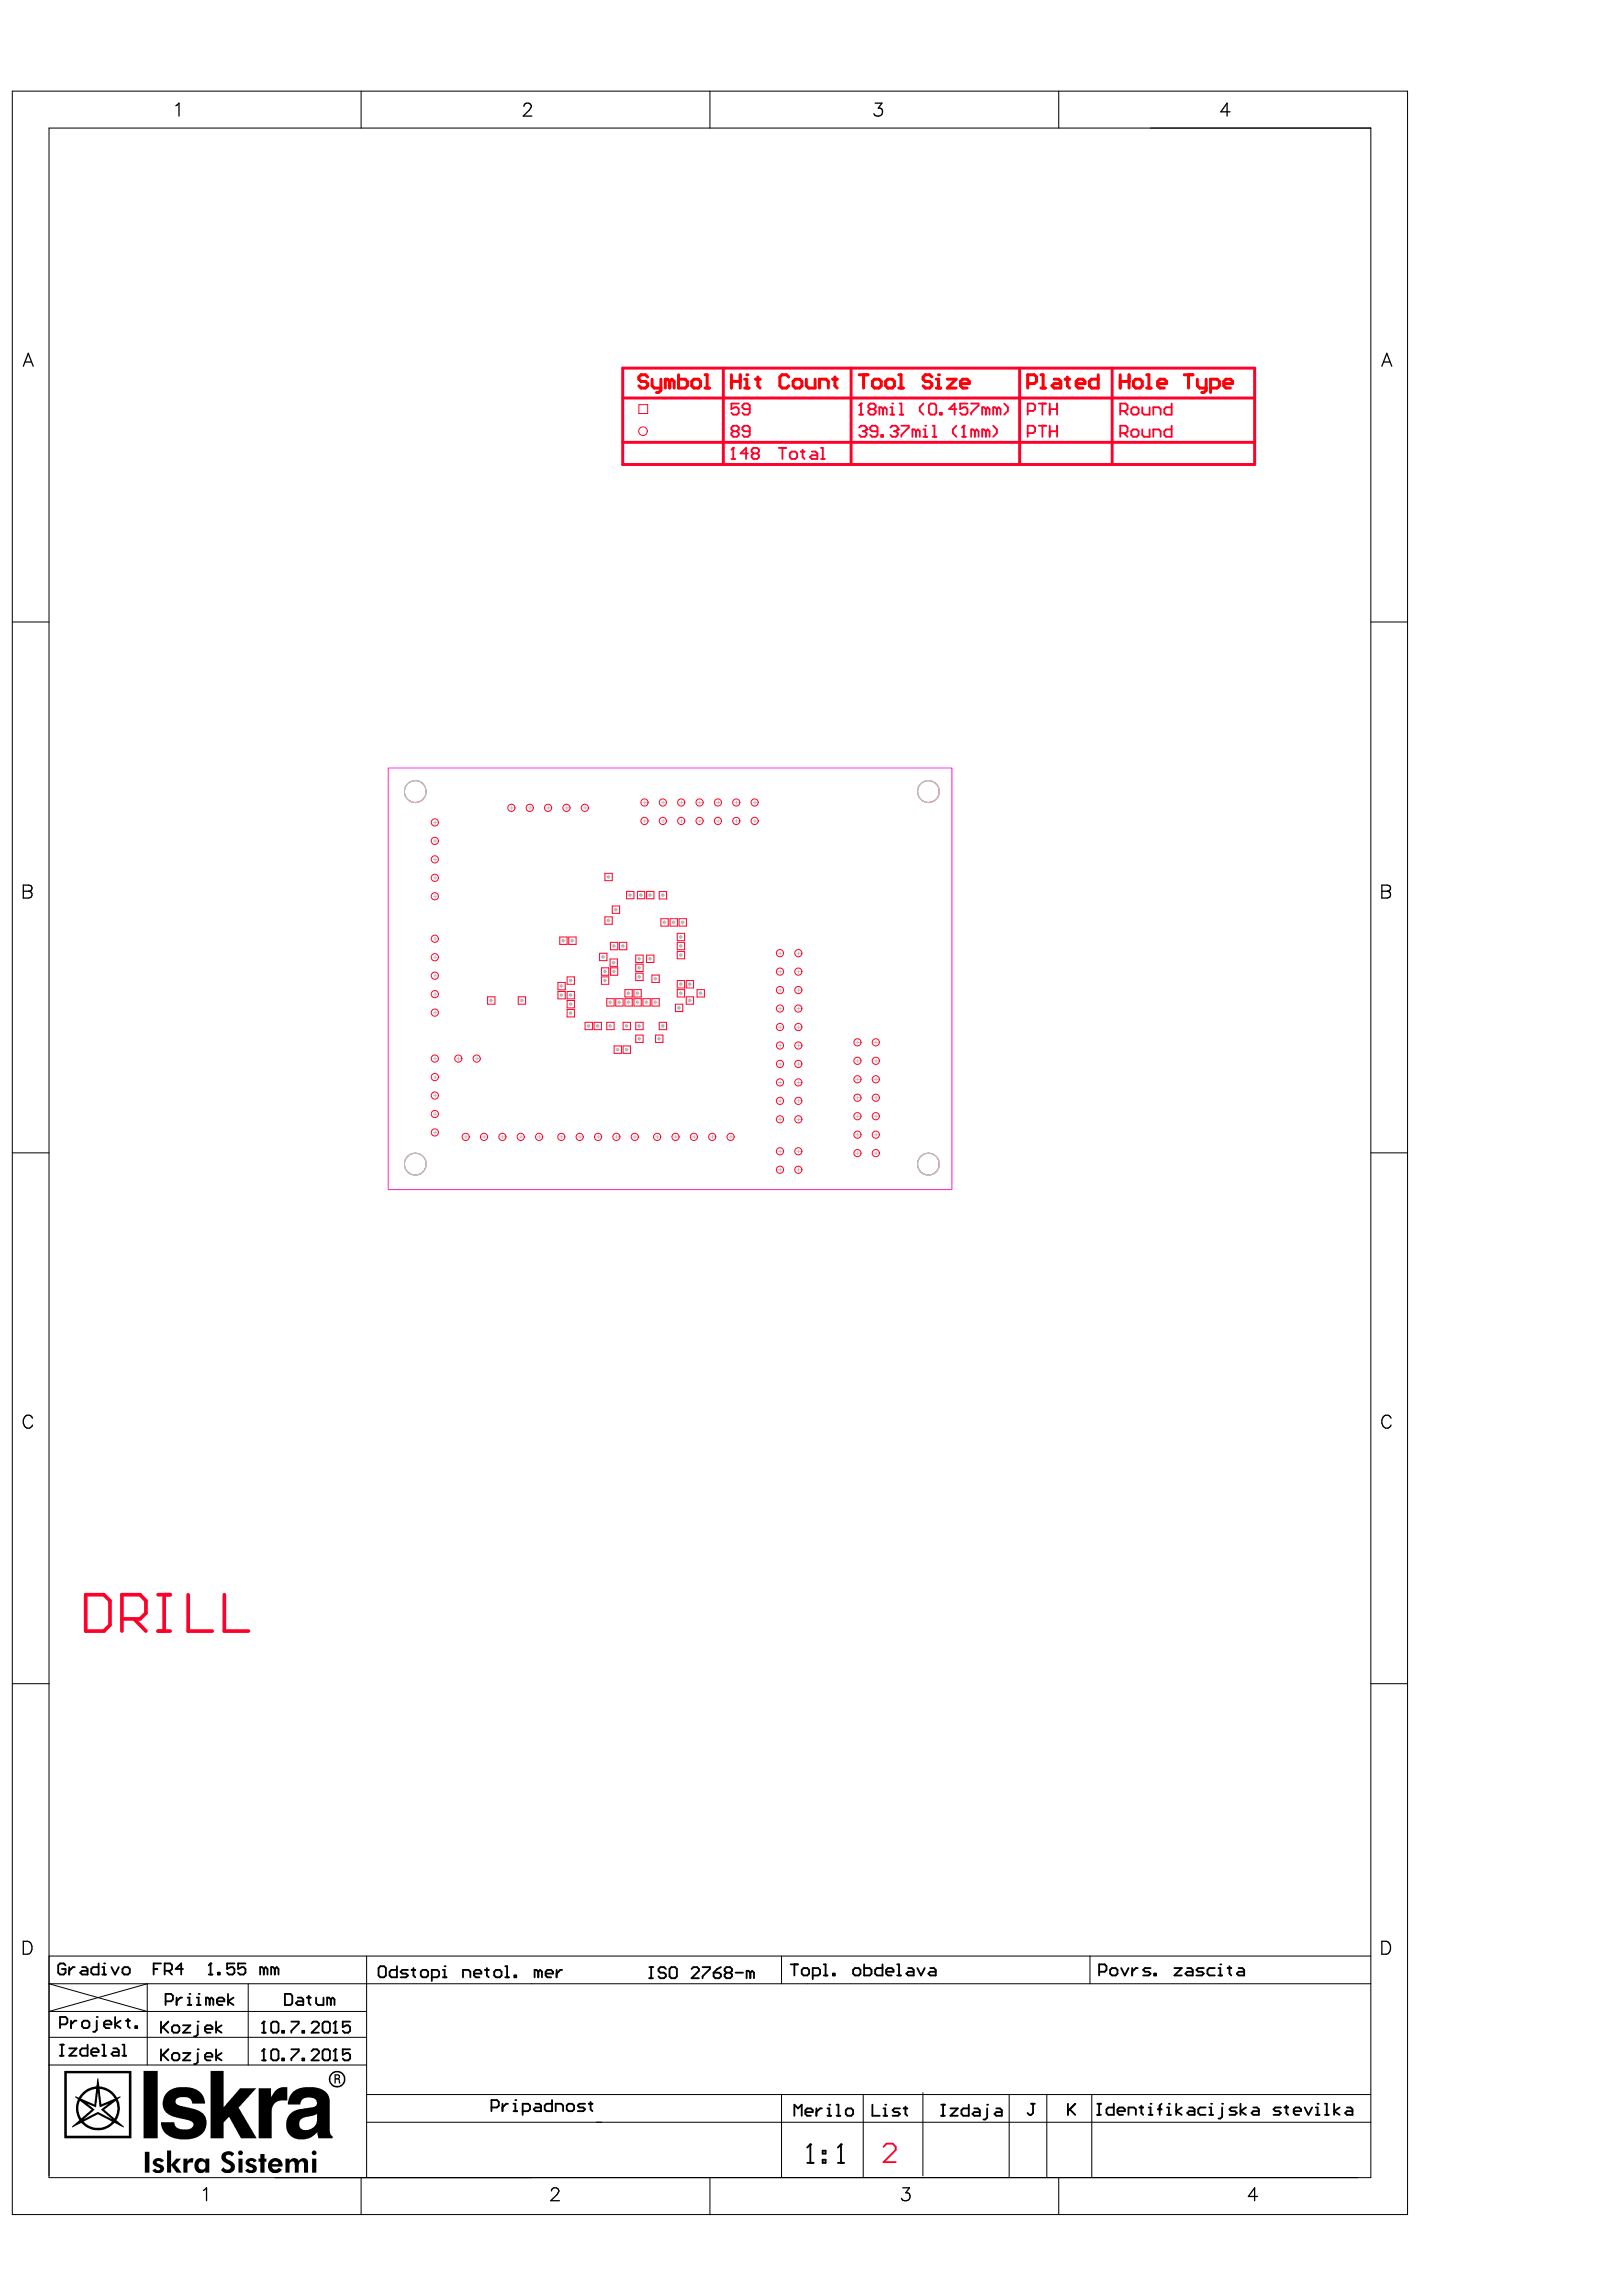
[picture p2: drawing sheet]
<svg xmlns="http://www.w3.org/2000/svg" width="202mm" height="288mm" viewBox="0 0 202 288" stroke-linecap="round" stroke-linejoin="round" font-family="sans-serif">
<g fill="#000">
<path d="M18 259.6h1.8v8.5h-1.8zM26.4 259.6h1.6v4.6l2.1-2.4h2l-2 2.3a.18 .18 0 0 0-.2 .2 .18 .18 0 0 0 .2 .2l2.1 3.6h-2l-1.4-2.5a.11 .11 0 0 0 0-.2 .11 .11 0 0 0-.2 .1l-.6 .6v2h-1.6zM18.2 269.8h.5v2.6h-.5zM19.3 270.7l.3-.1h.5l.3 .1 .2 .2-.4 .2-.1-.1-.4-.1a.16 .16 0 0 0-.1 .2 .16 .16 0 0 0 .2 .1l.7 .4 .1 .2-.1 .4-.3 .2h-.6l-.4-.1-.1-.2 .3-.2 .3 .2h.3a.15 .15 0 0 0 .1-.2 .15 .15 0 0 0-.2-.1l-.7-.4v-.4zM21 269.6h.5v1.8l.6-.8h.6l-.6 .7a.2 .2 0 0 0-.1 .2 .2 .2 0 0 0 .2 .1l.5 .8h-.6l-.6-.9v.9h-.5zM21.1 262.2l1-.5h1.4l1.2 .3 .6 .5 .3 .5 .1 .7h-1.6l-.1-.4-.2-.2-.4-.2-1 .1-.3 .2-.1 .2 .1 .4 .2 .1 2.2 .6 .6 .2 .5 .4 .3 .7v.7l-.2 .6-.6 .6-.4 .3-.8 .2h-1.5l-1.1-.3-.8-.7-.3-.7v-.4h1.7v.4l.3 .3 .6 .2 1-.1 .2-.1 .3-.3-.1-.3-.1-.2-.5-.2-2-.4-.5-.3-.5-.5-.2-.5v-.7l.3-.8zM23 270.6h.5v.4l.1-.2 .3-.2h.4l-.1 .5h-.4l-.3 .2v1.1h-.5zM28 269.9l.4-.2h.5l.4 .2a.3 .3 0 0 1-.2 .4l-.3-.1h-.3l-.2 .1v.2l.2 .2 .5 .3 .4 .3 .1 .3-.1 .5-.3 .2-.3 .1h-.6l-.3-.2a.31 .31 0 0 1 .1-.4l.3 .2h.3h.2l.1-.3-.1-.2-.8-.5-.2-.3v-.4zM29.9 269.7l.1-.1 .3 .1a.28 .28 0 0 1 .2 .3 .28 .28 0 0 1-.2 .2h-.4l-.1-.2zM29.9 270.6l.5 .1v1.7h-.5zM31 270.7l.2-.1h.5l.3 .1 .2 .2v.1l-.3 .1-.2-.2h-.3a.15 .15 0 0 0-.1 .2 .15 .15 0 0 0 .2 .1l.6 .4 .1 .1-.1 .5-.4 .2h-.5l-.3-.1-.1-.2 .3-.2 .2 .2h.3a.19 .19 0 0 0 .1-.2 .19 .19 0 0 0-.2-.1l-.5-.3-.2-.2v-.3zM32.6 270.1h.6v.5h.2v.4h-.2v1.4h-.6v-1.3l-.2-.1v-.4h.2z"/>
<path d="M32.4 261.8h1.6v1l.1 .1 .3-.6 .4-.4 .4-.2h.8v1.7h-.8l-.4 .1-.4 .3-.3 .5v3.8h-1.7zM35.8 270.6h.5v.3l.4-.3h.3l.3 .1 .1 .2 .5-.3 .5 .1 .2 .3v1.4h-.5v-1.2l-.2-.2-.3 .1-.1 .2v1.1h-.5v-1.2l-.2-.2h-.2l-.3 .2v1.2h-.5zM39.1 270.6l.6 .1v1.7h-.6z"/>
<path d="M8.1 259.6h8.4v8.5h-8.4zM8.4 259.9v7.9h7.8v-7.9z"/>
<path d="M41.2 260.7a1.05 1.05 0 0 1 2.1 0 1.05 1.05 0 0 1-2.1 0zM41.4 260.7a.85 .85 0 0 0 1.7 0 .85 .85 0 0 0-1.7 0z"/>
<path d="M9.4 262.8l.5 .2 .2-.4 .8-.7 .5-.2 .7-.1 .1-.9 .1-.2 .2 1.1h.3l.8 .3 .5 .3 .6 .8 .4-.1-.1 .2a.16 .16 0 0 0-.2 .1 .16 .16 0 0 0 .1 .2l.1 .7v.5l-.1 .8-.3 .5 .8 .6 .1 .2-1.2-.5-.2 .3-.7 .4-.4 .1-.8 .1-.6-.1-.5-.2-.4-.2-.5-.4-1.2 .5v-.1l.2-.2 .7-.5-.3-.7-.1-.6 .1-.8 .2-.6-.3-.2zM12.5 261.9l.2 1.9 1.7-.7-.1-.2-.6-.6-.6-.3zM10.4 262.7l-.2 .4 1.6 .7 .3-1.9h-.3l-.8 .3zM12.2 262.4l-.1 1.8-1.1-.4 .9 .7-1.3 1.2 1.7-.9 1.7 .9-1.2-1.1a.12 .12 0 0 1-.1-.1 .12 .12 0 0 1 .1-.1l.7-.6-1 .4zM13.1 264.4v.2l1.3 1 .2-.6 .1-.5-.1-.8a.15 .15 0 0 0 0-.3 .13 .13 0 0 0-.2 .1zM10 263.4l-.1 .5-.1 .7 .3 .8a.14 .14 0 0 0 0 .1 .14 .14 0 0 0 .2 0l1.2-1zM10.5 266v.1l.5 .4 .9 .3h.7l.6-.2 .5-.2 .4-.4-1.6-.8a.58 .58 0 0 0-.7 .1z"/>
<path d="M24.7 270.7l.4-.1h.3l.4 .3v-.3l.4 .1v1.7h-.5v-.2l-.2 .2h-.5l-.4-.2-.2-.3v-.6l.1-.4zM25.1 271.1l-.2 .3 .1 .4 .2 .2h.3l.3-.3-.1-.5-.3-.2z"/>
<path d="M33.9 270.8l.5-.2h.4l.3 .2 .3 .4v.4h-1.3l.3 .4h.3l.2-.2 .2 .1a.15 .15 0 0 1 .2 .1 .15 .15 0 0 1-.1 .2l-.4 .2h-.6l-.4-.2-.2-.4v-.5zM34.2 271.1l-.1 .2h.8l-.1-.2-.1-.1z"/>
<path d="M36.8 262.2l.7-.4 .4-.1h1.5l.9 .2 .8 .6 .3 .8v3.9l.1 .5 .2 .1v.3h-1.8l-.1-.7-.8 .6-.8 .2h-.9l-.6-.2-.4-.3-.3-.5-.1-.4v-1l.3-.6 .5-.5 .4-.1 2.2-.4 .4-.2 .1-.2-.1-.5-.3-.2-.4-.1h-.6l-.3 .1-.2 .2-.3 .6h-1.5v-.5l.2-.6zM37.8 265.7l-.2 .3v.7l.4 .3h.7l.6-.2 .4-.5 .1-.3v-1l-.5 .3-1 .1z"/>
<path d="M41.9 260.1h.6l.1 .1v.3l-.1 .1 .1 .1 .1 .5h-.2l-.1-.5h-.3v.5h-.2zM42.1 260.2v.3h.4l-.1-.3z"/>
<circle cx="39.4" cy="269.9" r=".3"/>
</g>
<g fill="none" stroke="#c0c0c0" stroke-width=".13">
<circle cx="52.1" cy="99.3" r="1.37"/>
<circle cx="116.4" cy="99.2" r="1.37"/>
<circle cx="52.1" cy="146" r="1.37"/>
<circle cx="116.4" cy="146" r="1.37"/>
</g>
<g fill="none" stroke="#000" stroke-width=".13">
<path d="M1.5 11.4h175v266.3h-175zM6.1 16.1h165.8v256.9h-165.8zM45.3 11.4v4.7M89 11.4v4.7M132.8 11.4v4.7M1.5 78h4.6M171.9 78h4.6M1.5 144.5h4.6M171.9 144.5h4.6M1.5 211.1h4.6M171.9 211.1h4.6M6.1 258.9h39.9"/>
<path d="M6.1 255.4h39.9M6.1 245.2h165.8M31.1 248.7v10.2M46 252.2h-39.9l12.4-3.5v10.2M46 245.2v27.8M98 245.2v3.5M136.7 245.2v3.5M171.9 248.7h-165.8l12.4 3.5M45.3 273v4.7M46 266.1h125.9M46 262.6h125.9M89 273v4.7"/>
<path d="M98 262.6v10.4M108.3 262.6v10.4M115.7 262.4v10.4M126.6 262.6v10.4M131.3 262.6v10.4M132.8 273v4.7M136.9 262.6v10.4"/>
</g>
<g fill="none" stroke="#000" stroke-width=".16">
<path d="M22.1 13.3l.3-.4v1.7M65.7 13.3l.1-.2 .2-.2a.51 .51 0 0 1 .6 .4l-.2 .5-.8 .8h1.1M109.8 12.9h.8l-.5 .7a.52 .52 0 0 1 .6 .6 .52 .52 0 0 1-.7 .4l-.2-.1-.2-.2M154.3 14h-1.2l.8-1.1v1.7M2.9 45.9l.6-1.6 .7 1.6M3.2 45.4h.7M173.3 45.9l.6-1.6 .6 1.6M173.5 45.4h.8M2.9 111h.9a.37 .37 0 0 1 0 .7h-.2a.43 .43 0 0 1 .4 .5 .43 .43 0 0 1-.4 .4h-.7zM2.9 111.7h.7M173.3 111h.9a.37 .37 0 0 1 0 .7h-.2a.43 .43 0 0 1 .4 .5 .43 .43 0 0 1-.4 .4h-.7zM173.3 111.7h.7"/>
<path d="M4.1 177.8a.59 .59 0 0 0-.7-.4 .59 .59 0 0 0-.5 .6 .7 .7 0 0 0 .2 .8 .7 .7 0 0 0 .7 .2l.3-.3M174.5 177.8a.59 .59 0 0 0-.7-.4 .59 .59 0 0 0-.5 .6 .7 .7 0 0 0 .1 .8 .7 .7 0 0 0 .8 .2l.3-.3M2.9 243.4h.6a.87 .87 0 0 1 .5 .8 .87 .87 0 0 1-.5 .8h-.6zM173.3 243.4h.6a.87 .87 0 0 1 .5 .8 .87 .87 0 0 1-.5 .8h-.6zM25.5 274.6l.4-.3v1.6M69.2 274.7v-.2l.3-.2a.51 .51 0 0 1 .6 .3l-.2 .6-.8 .7h1.1M113.2 274.3h.9l-.5 .6a.52 .52 0 0 1 .5 .6 .52 .52 0 0 1-.7 .4h-.2l-.2-.3M157.7 275.4h-1.1l.7-1.1v1.6"/>
</g>
<g fill="none" stroke="#000" stroke-width=".23">
<path d="M7.5 256.4h.5M7.5 257.7h.5M7.5 253.8h.7l.2-.2v-.5l-.2-.2h-.7v1.4M7.8 256.4v1.3M8.2 246.4l-.2-.2h-.5l-.2 .2v.9l.2 .3h.5l.2-.3v-.4h-.4M8.7 256.8h.9l-.9 .9h.9M8.7 246.6v1M8.9 253.3v1M9.4 246.6h-.3l-.4 .5M9.6 253.3h-.2l-.5 .5M10.3 246.6h.5l.2 .3v.7h-.7l-.2-.3 .2-.2h.7M10.5 253.3h.5l.2 .3v.4l-.2 .3h-.5l-.2-.3v-.4z"/>
<path d="M11 256.4v1.3h-.7l-.2-.2v-.4l.2-.3h.7M11.4 257.3h1v-.2l-.3-.3h-.4l-.3 .3v.4l.3 .2h.4M12.1 252.9h.1M12.1 253.3v1.2l-.2 .2h-.2M12.4 246.2v1.4h-.7l-.3-.3v-.4l.3-.3h.7M12.8 256.4h.3v1.3M12.8 257.7h.5M12.8 246.6h.3v1M12.8 247.6h.5M13.1 246.2h.1M13.1 253.8h.9v-.2l-.3-.3h-.4l-.2 .3v.4l.2 .3h.4M14 246.6l.4 1 .5-1"/>
<path d="M14.2 256.8h.5l.2 .3v.6h-.7l-.2-.2 .2-.2h.7M14.4 252.9v1.4M15.1 253.3l-.7 .5 .7 .5M15.4 256.4h.2v1.3M15.4 257.7h.4M15.6 246.6h.4l.3 .3v.4l-.3 .3h-.4l-.2-.3v-.4zM15.8 253.3h.5M16 253.1v.9l.3 .3M17 254h.2v.3h-.2zM19.3 246.9h.4M20.2 246.2h-.9v1.4M20.2 253.5v1.4"/>
<path d="M20.2 256.9v1.4M20.4 257.6l.7 .7M20.4 254.2l.7 .7M20.7 247.1h.6l.3-.2v-.5l-.3-.2h-.6v1.4M20.8 250.9h.7l.2-.2v-.5l-.2-.2h-.7v1.4M21.1 247.1l.5 .5M21.1 256.9l-.9 1M21.1 253.5l-.9 .9M21.8 253.9h.5l.2 .3v.4l-.2 .3h-.5l-.2-.3v-.4zM21.8 257.4h.5l.2 .2v.5l-.2 .2h-.5l-.2-.2v-.5zM22.1 250.5v.9M22.8 250.5h-.2l-.5 .4"/>
<path d="M23 246.9h-1l.7-.7v1.4M23 257.4h.9l-.9 .9h.9M23 253.9h.9l-.9 1h.9M23.5 251.4h.5M23.5 250.5h.3v.9M23.8 250h.1M24.7 251.4h.4M24.7 250.5h.2v.9M24.8 256.9h.1M24.8 253.5h.1M24.8 257.4v1.2l-.2 .2h-.3M24.8 253.9v1.2l-.2 .2h-.3"/>
<path d="M24.9 250h.1M25.7 257.9h.9v-.3l-.2-.2h-.5l-.2 .2v.5l.2 .2h.5M25.7 254.4h.9v-.2l-.2-.3h-.5l-.2 .3v.4l.2 .3h.5M26.2 247.6h.4M26.3 250.7l-.2-.2h-.3v.9M26.3 250.7v.7M26.3 250.7l.2-.2 .3 .2v.7M26.4 246.2h.1M26.4 246.2v1.4M26.4 246.2l-.2 .2M27.1 253.5v1.4M27.1 256.9v1.4"/>
<path d="M27.2 250.9h.9v-.2l-.2-.2h-.5l-.2 .2v.4l.2 .3h.5M27.3 247.3h.3v.3h-.3zM27.8 257.4l-.7 .5 .7 .4M27.8 253.9l-.7 .5 .7 .5M28.6 250v1.4M29.3 250.5l-.7 .4 .7 .5M29.4 246.2h-.9v.7l.4-.3h.3l.2 .3v.4l-.2 .3h-.5l-.2-.3M30.8 246.2h-.9v.7l.4-.3h.3l.2 .3v.4l-.2 .3h-.5l-.2-.3M32.9 258.3h.4M32.9 254.9h.4M33.1 256.9h.1M33.1 253.5h.1"/>
<path d="M33.1 246.9v.7M33.1 253.5v1.4M33.1 256.9v1.4M33.1 256.9l-.2 .3M33.1 246.9l-.2-.3h-.3v1M33.1 253.5l-.2 .2M33.1 246.9l.2-.3 .2 .3v.7M34.2 256.9h.5l.2 .3v.9l-.2 .2h-.5l-.2-.2v-.9zM34.2 253.5h.5l.2 .2v.9l-.2 .3h-.5l-.2-.3v-.9zM34.5 246.9l.2-.3 .2 .3v.7M34.5 246.9l-.3-.3h-.2v1M34.5 246.9v.7"/>
<path d="M35.4 258.1h.2v.2h-.2zM35.4 254.6h.2v.3h-.2zM35.7 250h.7l.3 .2v.9l-.3 .3h-.7zM36.5 253.5h1v.2l-1 .9v.3M36.5 256.9h1v.3l-1 .9v.2M37.3 250.5h.5l.2 .2v.7h-.7l-.2-.3 .2-.2h.7M37.9 258.1h.3v.2h-.3zM37.9 254.6h.3v.3h-.3zM38.5 250.5h.5M38.7 250.2v.9l.3 .3M39.1 257.2l.2-.3h.5l.2 .3v.2l-.9 .9h.9M39.1 253.7l.2-.2h.5l.2 .2v.2l-.9 1h.9"/>
<path d="M39.6 250.5v.6l.3 .3h.7v-.9M40.7 256.9h.4l.3 .3v.9l-.3 .2h-.4l-.2-.2v-.9zM40.7 253.5h.4l.3 .2v.9l-.3 .3h-.4l-.2-.3v-.9zM41.5 250.7l-.2-.2h-.3v.9M41.5 250.7v.7M41.5 250.7l.2-.2 .2 .2v.7M41.8 258.3h.5M41.8 254.9h.5M42.1 256.9h.1M42.1 253.5h.1M42.1 253.5v1.4M42.1 256.9v1.4"/>
<path d="M42.1 256.9l-.3 .3M42.1 253.5l-.3 .2M43.9 256.9h-.9v.7l.4-.2h.3l.2 .2v.5l-.2 .2h-.5l-.2-.2M43.9 253.5h-.9v.7l.4-.3h.3l.2 .3v.4l-.2 .3h-.5l-.2-.3M47.7 246.5h.5l.2 .3v.9l-.2 .2h-.5l-.2-.2v-.9zM49.8 246.5v1.4h-.7l-.2-.2v-.5l.2-.2h.7M51.2 247h-.7l-.3 .2 .3 .2h.4l.3 .3-.3 .2h-.7M51.6 247h.5M51.9 246.8v.9l.2 .2M53 247h.5l.2 .2v.5l-.2 .2h-.5l-.2-.2v-.5zM54.2 247.9h.6l.3-.2v-.5l-.3-.2h-.6v1.4M55.5 247.9h.5"/>
<path d="M55.5 247h.3v.9M55.8 246.5h.1M58.1 247.9v-.9h.7l.2 .2v.7M59.4 247.4h1v-.2l-.3-.2h-.4l-.3 .2v.5l.3 .2h.4M60.8 247h.5M61.1 246.8v.9l.2 .2M62.2 247h.5l.2 .2v.5l-.2 .2h-.5l-.2-.2v-.5zM63.4 246.5h.2v1.4M63.4 247.9h.4M64.5 247.7h.2v.2h-.2zM67.5 247.2l-.2-.2h-.3v.9M67.5 247.2v.7"/>
<path d="M67.5 247.2l.2-.2 .3 .2v.7M68.4 247.4h.9v-.2l-.2-.2h-.4l-.3 .2v.5l.3 .2h.4M69.8 247v.9M70.5 247h-.2l-.5 .4M81.4 246.6h.5M81.4 248h.5M81.7 246.6v1.4M83.5 246.9l-.2-.3h-.5l-.2 .3v.2l.2 .2h.5l.2 .3v.2l-.2 .2h-.5l-.2-.2M84.2 246.6h.5l.2 .3v.9l-.2 .2h-.5l-.2-.2v-.9zM86.7 246.9l.3-.3h.4l.3 .3v.2l-1 .9h1M88.1 246.6h.9v.3l-.9 .9v.2M89.5 247.3h.7l.2 .3v.2l-.2 .2h-.5l-.2-.2z"/>
<path d="M90.4 246.6l-.4 .3-.5 .4M91.1 247.3l-.2-.2v-.2l.2-.3h.5l.2 .3v.2l-.2 .2M91.1 247.3l-.2 .3v.2l.2 .2h.5l.2-.2v-.2l-.2-.3M91.1 247.3h.5M92.3 247.3h.9M94.1 247.3l-.2-.2h-.3v.9M94.1 247.3v.7M94.1 247.3l.2-.2 .3 .2v.7M99.2 246.3h.9M99.6 246.3v1.4M100.8 246.8h.4l.3 .2v.4l-.3 .3h-.4l-.3-.3v-.4zM101.9 247.7h.7l.2-.3v-.4l-.2-.2h-.7v1.3"/>
<path d="M103.3 246.3h.2v1.4M103.3 247.7h.5M104.5 247.4h.2v.3h-.2zM107.2 246.8h.5l.2 .2v.4l-.2 .3h-.5l-.2-.3v-.4zM108.4 246.3v1.4h.7l.2-.3v-.4l-.2-.2h-.7M110.7 246.3v1.4h-.7l-.2-.3v-.4l.2-.2h.7M111.1 247.2h1v-.2l-.3-.2h-.4l-.3 .2v.4l.3 .3h.4M112.5 247.7h.5M112.5 246.3h.2v1.4M113.9 246.8h.5l.2 .2v.7h-.7l-.2-.3 .2-.2h.7M115.1 246.8l.4 .9 .5-.9M116.7 246.8h.4l.3 .2v.7h-.7l-.3-.3 .3-.2h.7"/>
<path d="M137.8 247.2h.7l.3-.2v-.5l-.3-.2h-.7v1.4M139.5 246.8h.4l.2 .2v.4l-.2 .3h-.4l-.3-.3v-.4zM140.6 246.8l.5 .9 .4-.9M142 246.8v.9M142.7 246.8h-.3l-.4 .4M144.3 246.8h-.7l-.2 .2 .2 .2h.5l.2 .2-.2 .3h-.7M144.8 247.4h.2v.3h-.2zM147.3 246.8h.9l-.9 .9h.9M148.9 246.8h.5l.2 .2v.7h-.7l-.2-.3 .2-.2h.7M151 246.8h-.7l-.3 .2 .3 .2h.4l.3 .2-.3 .3h-.7M152.3 246.8h-.6l-.3 .2v.4l.3 .3h.6M152.8 247.7h.5"/>
<path d="M152.8 246.8h.2v.9M153 246.3h.1M154 246.8h.4M154.2 246.5v.9l.2 .3M155.3 246.8h.5l.2 .2v.7h-.7l-.2-.3 .2-.2h.7M61.6 264.2h.7l.3-.2v-.5l-.3-.2h-.7v1.4M63 263.8v.9M63.7 263.8h-.2l-.5 .4M64.4 263.8h.2v.9M64.4 264.7h.5M64.6 263.3h.1M65.5 264.7h.7l.3-.2v-.5l-.3-.2h-.7v1.4"/>
<path d="M67.2 263.8h.4l.3 .2v.7h-.7l-.3-.2 .3-.3h.7M69.2 263.3v1.4h-.7l-.2-.2v-.5l.2-.2h.7M69.7 264.7v-.9h.7l.2 .2v.7M71.3 263.8h.5l.2 .2v.5l-.2 .2h-.5l-.2-.2v-.5zM73.4 263.8h-.7l-.2 .2 .2 .2h.4l.3 .3-.3 .2h-.6M73.8 263.8h.5M74.1 263.5v1l.2 .2M99.6 265.3v-1.4l.5 .4 .4-.4v1.4M101 264.8h.9v-.2l-.2-.3h-.5l-.2 .3v.4l.2 .3h.5M101.2 271.2h.8M101.6 268.9h.1M101.6 268.9v2.3"/>
<path d="M101.6 268.9l-.4 .4M102.4 264.3v1M103.1 264.3h-.3l-.4 .5M103.2 270.8h.3v.4h-.3zM103.2 269.6h.3v.4h-.3zM103.8 265.3h.4M103.8 264.3h.2v1M104 263.9h.1M104.9 265.3h.5M104.9 263.9h.3v1.4M105.1 271.2h.7M105.5 268.9h.1"/>
<path d="M105.5 268.9v2.3M105.5 268.9l-.4 .4M106.3 264.3h.5l.2 .3v.4l-.2 .3h-.5l-.2-.3v-.4zM109.4 263.9v1.4h.9M110.8 265.3h.5M110.8 264.3h.2v1M111 263.9h.1M112.9 264.3h-.7l-.3 .3 .3 .2h.4l.3 .2-.3 .3h-.7M113.3 264.3h.5M113.6 264.1v.9l.2 .3M118 265.3h.5M118 263.9h.5"/>
<path d="M118.3 263.9v1.4M119.2 264.3h.9l-.9 1h.9M121.5 263.9v1.4h-.7l-.2-.3v-.4l.2-.3h.7M122.2 264.3h.4l.3 .3v.7h-.7l-.2-.3 .2-.2h.7M123.8 263.9h.1M123.8 264.3v1.2l-.2 .2h-.3M125 264.3h.4l.2 .3v.7h-.6l-.3-.3 .3-.2h.6M129.3 263.8h.5M129.6 263.8v1.1l-.3 .3h-.2l-.2-.3M133.9 263.8v1.4M134.2 264.5l.7 .7M134.9 263.8l-1 .9"/>
<path d="M137.6 263.8h.5M137.6 265.2h.5M137.8 263.8v1.4M139.7 263.8v1.4h-.7l-.2-.3v-.4l.2-.3h.7M140.1 264.7h1v-.2l-.3-.3h-.4l-.3 .3v.4l.3 .3h.4M141.5 265.2v-1h.7l.2 .3v.7M142.9 264.2h.5M143.1 264v.9l.3 .3M144.1 265.2h.4M144.1 264.2h.2v1M144.3 263.8h.1M145.2 264.5h.5"/>
<path d="M145.7 263.8l-.3 .2v1.2M146.4 265.2h.4M146.4 264.2h.2v1M146.6 263.8h.1M147.5 263.8v1.4M148.2 264.2l-.7 .5 .7 .5M149.1 264.2h.5l.2 .3v.7h-.7l-.2-.3 .2-.2h.7M151.2 264.2h-.7l-.2 .3v.4l.2 .3h.7M151.7 265.2h.4M151.7 264.2h.2v1M151.9 263.8h.1M153.3 263.8h.1"/>
<path d="M153.3 264.2v1.2l-.3 .2h-.2M155.1 264.2h-.7l-.2 .3 .2 .2h.5l.2 .2-.2 .3h-.7M155.6 263.8v1.4M156.3 264.2l-.7 .5 .7 .5M157.2 264.2h.4l.3 .3v.7h-.7l-.2-.3 .2-.2h.7M160.6 264.2h-.7l-.2 .3 .2 .2h.5l.2 .2-.2 .3h-.7M161.1 264.2h.5M161.3 264v.9l.3 .3M162.3 264.7h.9v-.2l-.3-.3h-.4l-.2 .3v.4l.2 .3h.4M163.6 264.2l.5 1 .5-1M165 265.2h.5M165 264.2h.2v1"/>
<path d="M165.2 263.8h.1M166.2 263.8h.2v1.4M166.2 265.2h.4M167.3 263.8v1.4M168 264.2l-.7 .5 .7 .5M168.9 264.2h.5l.2 .3v.7h-.7l-.2-.3 .2-.2h.7"/>
</g>
<g fill="none" stroke="#f0f" stroke-width=".13">
<path d="M48.7 96.3h70.7v52.8h-70.7z"/>
<circle cx="52.1" cy="99.2" r="1.36"/>
<circle cx="116.4" cy="99.2" r="1.36"/>
<circle cx="52.1" cy="146" r="1.36"/>
<circle cx="116.4" cy="146" r="1.36"/>
</g>
<g fill="#a6968d">
<circle cx="83.1" cy="112.2" r=".2"/>
<circle cx="81.5" cy="112.2" r=".2"/>
<circle cx="79" cy="112.2" r=".2"/>
<circle cx="80.4" cy="112.2" r=".2"/>
<circle cx="65.4" cy="125.4" r=".2"/>
<circle cx="61.6" cy="125.4" r=".2"/>
<circle cx="85.6" cy="115.6" r=".2"/>
<circle cx="84.5" cy="115.6" r=".2"/>
<circle cx="83.3" cy="115.6" r=".2"/>
<circle cx="70.6" cy="117.9" r=".2"/>
<circle cx="71.8" cy="117.9" r=".2"/>
<circle cx="75.9" cy="122.9" r=".2"/>
<circle cx="71.5" cy="125.9" r=".2"/>
<circle cx="70.4" cy="124.8" r=".2"/>
<circle cx="70.4" cy="123.6" r=".2"/>
<circle cx="71.5" cy="122.9" r=".2"/>
<circle cx="71.5" cy="124.8" r=".2"/>
<circle cx="71.5" cy="127" r=".2"/>
<circle cx="77.4" cy="131.6" r=".2"/>
<circle cx="82.6" cy="130.2" r=".2"/>
<circle cx="80.2" cy="128.6" r=".2"/>
<circle cx="78.6" cy="128.6" r=".2"/>
<circle cx="80.2" cy="130.2" r=".2"/>
<circle cx="74.9" cy="128.6" r=".2"/>
<circle cx="76.5" cy="128.6" r=".2"/>
<circle cx="78.6" cy="131.6" r=".2"/>
<circle cx="83.1" cy="128.6" r=".2"/>
<circle cx="85.1" cy="126.4" r=".2"/>
<circle cx="87.8" cy="124.5" r=".2"/>
<circle cx="85.4" cy="119.7" r=".2"/>
<circle cx="85.4" cy="118.6" r=".2"/>
<circle cx="85.4" cy="117.5" r=".2"/>
<circle cx="86.5" cy="125.4" r=".2"/>
<circle cx="85.4" cy="124.5" r=".2"/>
<circle cx="86.5" cy="123.4" r=".2"/>
<circle cx="85.4" cy="123.4" r=".2"/>
<circle cx="75.6" cy="120" r=".2"/>
<circle cx="80.2" cy="122.5" r=".2"/>
<circle cx="76.5" cy="125.7" r=".2"/>
<circle cx="77.6" cy="125.7" r=".2"/>
<circle cx="79.9" cy="125.7" r=".2"/>
<circle cx="78.8" cy="125.7" r=".2"/>
<circle cx="82.2" cy="125.7" r=".2"/>
<circle cx="81.5" cy="120.2" r=".2"/>
<circle cx="81.1" cy="125.7" r=".2"/>
<circle cx="82.2" cy="122.7" r=".2"/>
<circle cx="79.9" cy="124.5" r=".2"/>
<circle cx="78.8" cy="124.5" r=".2"/>
<circle cx="77.2" cy="114" r=".2"/>
<circle cx="80.2" cy="121.3" r=".2"/>
<circle cx="80.2" cy="120.2" r=".2"/>
<circle cx="78.1" cy="118.6" r=".2"/>
<circle cx="77" cy="118.6" r=".2"/>
<circle cx="76.3" cy="115.4" r=".2"/>
<circle cx="77" cy="121.8" r=".2"/>
<circle cx="76.9" cy="120.7" r=".2"/>
<circle cx="73.8" cy="128.6" r=".2"/>
<circle cx="75.9" cy="121.8" r=".2"/>
<circle cx="76.3" cy="109.9" r=".2"/>
</g>
<g fill="none" stroke="#c0c0c0" stroke-width=".13">
<path d="M54.4 117.7h.4M54.4 107.8h.4M54.4 110.1h.4M54.4 103.1h.4M54.4 112.4h.4M54.4 105.4h.4M54.6 102.9v.5M54.6 105.2v.5M54.6 107.5v.5M54.6 109.8v.5M54.6 112.2v.4M54.6 117.5v.4"/>
<path d="M54.6 119.8v.5M63.9 101.3h.5M64.2 101.1v.4M66.2 101.3h.5M66.5 101.1v.4M68.5 101.3h.5M68.8 101.1v.4M70.5 117.9h.4M70.7 117.7v.5M70.8 101.3h.5M71.1 101.1v.4M71.6 117.9h.4"/>
<path d="M71.8 117.7v.5M73.1 101.3h.5M73.4 101.1v.4M75.4 120h.5M75.7 119.8v.4M76.1 115.4h.4M76.1 110h.4M76.3 109.7v.5M76.3 115.2v.4M76.8 118.6h.4M77 118.4v.4M77 114.1h.5"/>
<path d="M77.2 113.8v.5M77.9 118.6h.5M78.1 118.4v.4M78.8 112.2h.4M79 112v.4M80.2 112.2h.4M80.4 112v.4M80.6 100.6h.5M80.6 102.9h.5M80.9 100.4v.4M80.9 102.7v.4M81.3 112.2h.5"/>
<path d="M81.6 112v.4M82.9 112.2h.4M82.9 100.6h.5M82.9 102.9h.5M83.1 112v.5M83.1 115.7h.5M83.2 100.4v.4M83.2 102.7v.4M83.3 115.4v.5M84.3 115.7h.4M84.5 115.4v.5M85.2 119.7h.4"/>
<path d="M85.2 118.6h.4M85.2 117.5h.4M85.2 100.6h.5M85.2 102.9h.5M85.4 117.3v.4M85.4 118.4v.4M85.4 119.5v.5M85.4 115.7h.4M85.5 100.4v.4M85.5 102.7v.4M85.6 115.4v.5M87.5 100.6h.5"/>
<path d="M87.5 102.9h.5M87.8 100.4v.4M87.8 102.7v.4M89.8 100.6h.5M89.8 102.9h.5M90.1 100.4v.4M90.1 102.7v.4M92.1 100.6h.5M92.1 102.9h.5M92.4 100.4v.4M92.4 102.7v.4M94.4 100.6h.5"/>
<path d="M94.4 102.9h.5M94.7 100.4v.4M94.7 102.7v.4M97.6 119.5h.5M97.9 119.3v.4M99.9 119.5h.5M100.2 119.3v.4M54.4 139.7h.4M54.4 137.4h.4M54.4 132.7h.4M54.4 122.3h.4M54.4 124.7h.4"/>
<path d="M54.4 135.1h.4M54.4 127h.4M54.4 120h.4M54.6 122.1v.5M54.6 124.4v.5M54.6 126.7v.5M54.6 132.5v.5M54.6 134.8v.5M54.6 137.1v.5M54.6 139.4v.5M57.3 132.7h.4M57.5 132.5v.5"/>
<path d="M59.6 132.7h.4M59.8 132.5v.5M61.4 125.4h.4M61.6 125.2v.5M65.3 125.4h.4M65.5 125.2v.5M70.2 124.8h.4M70.2 123.6h.4M70.4 123.4v.4M70.4 124.6v.4M71.4 122.9h.4M71.4 125.9h.4"/>
<path d="M71.4 124.8h.4M71.4 127h.4M71.6 122.7v.5M71.6 124.6v.4M71.6 125.7v.4M71.6 126.8v.4M73.6 128.6h.4M73.8 128.4v.4M74.8 128.6h.4M75 128.4v.4M75.7 122.9h.4M75.7 121.8h.4"/>
<path d="M75.9 121.6v.4M75.9 122.7v.5M76.3 128.6h.5M76.3 125.7h.5M76.6 125.5v.4M76.6 128.4v.4M76.8 120.7h.4M76.8 121.8h.4M77 120.5v.4M77 121.6v.4M77.3 131.6h.4M77.5 131.4v.4"/>
<path d="M77.5 125.7h.4M77.7 125.5v.4M78.4 131.6h.4M78.4 128.6h.4M78.6 128.4v.4M78.6 131.4v.4M78.6 124.5h.4M78.6 125.7h.4M78.8 124.3v.4M78.8 125.5v.4M79.8 124.5h.4M79.8 125.7h.4"/>
<path d="M80 124.3v.4M80 125.5v.4M80 130.2h.4M80 128.6h.4M80 122.5h.4M80 120.2h.4M80 121.3h.4M80.2 120v.4M80.2 121.1v.5M80.2 122.3v.4M80.2 128.4v.4M80.2 130v.4"/>
<path d="M80.9 125.7h.4M81.1 125.5v.4M81.3 120.2h.5M81.6 120v.4M82 125.7h.4M82 122.7h.4M82.2 122.5v.4M82.2 125.5v.4M82.5 130.2h.4M82.7 130v.4M82.9 128.6h.4M83.1 128.4v.4"/>
<path d="M85 126.4h.4M85.2 126.2v.4M85.2 124.5h.4M85.2 123.4h.4M85.4 123.2v.4M85.4 124.3v.4M86.3 125.4h.4M86.3 123.4h.4M86.5 123.2v.4M86.5 125.2v.5M87.7 124.5h.4M87.9 124.3v.4"/>
<path d="M97.6 138h.5M97.6 128.8h.5M97.6 131.1h.5M97.6 133.4h.5M97.6 121.8h.5M97.6 124.1h.5M97.6 126.5h.5M97.6 135.7h.5M97.9 121.6v.5M97.9 123.9v.5M97.9 126.3v.4M97.9 128.6v.4"/>
<path d="M97.9 130.9v.4M97.9 133.2v.4M97.9 135.5v.5M97.9 137.8v.5M99.9 138h.5M99.9 128.8h.5M99.9 131.1h.5M99.9 133.4h.5M99.9 121.8h.5M99.9 124.1h.5M99.9 126.5h.5M99.9 135.7h.5"/>
<path d="M100.2 121.6v.5M100.2 123.9v.5M100.2 126.3v.4M100.2 128.6v.4M100.2 130.9v.4M100.2 133.2v.4M100.2 135.5v.5M100.2 137.8v.5M107.3 140h.5M107.3 137.6h.5M107.3 133h.5M107.3 130.7h.5"/>
<path d="M107.3 135.3h.5M107.6 130.5v.4M107.6 132.8v.4M107.6 135.1v.5M107.6 137.4v.5M107.6 139.7v.5M109.6 140h.5M109.6 137.6h.5M109.6 133h.5M109.6 130.7h.5M109.6 135.3h.5M109.9 130.5v.4"/>
<path d="M109.9 132.8v.4M109.9 135.1v.5M109.9 137.4v.5M109.9 139.7v.5M54.4 142h.4M54.6 141.8v.4M58.2 142.6h.5M58.4 142.3v.5M60.5 142.6h.5M60.7 142.3v.5M62.8 142.6h.5M63 142.3v.5"/>
<path d="M65.1 142.6h.5M65.3 142.3v.5M67.4 142.6h.5M67.6 142.3v.5M70.2 142.6h.5M70.4 142.3v.5M72.5 142.6h.5M72.7 142.3v.5M74.8 142.6h.5M75 142.3v.5M77.1 142.6h.5M77.3 142.3v.5"/>
<path d="M79.4 142.6h.5M79.6 142.3v.5M82.2 142.6h.5M82.4 142.3v.5M84.5 142.6h.5M84.8 142.3v.5M86.8 142.6h.5M87.1 142.3v.5M89.1 142.6h.5M89.4 142.3v.5M91.4 142.6h.5M91.7 142.3v.5"/>
<path d="M97.6 146.7h.5M97.6 144.4h.5M97.6 140.4h.5M97.9 140.1v.5M97.9 144.1v.5M97.9 146.4v.5M99.9 146.7h.5M99.9 144.4h.5M99.9 140.4h.5M100.2 140.1v.5M100.2 144.1v.5M100.2 146.4v.5"/>
<path d="M107.3 144.6h.5M107.3 142.3h.5M107.6 142v.5M107.6 144.4v.4M109.6 144.6h.5M109.6 142.3h.5M109.9 142v.5M109.9 144.4v.4"/>
<circle cx="52.1" cy="99.3" r="1.37"/>
<circle cx="116.4" cy="99.2" r="1.37"/>
<circle cx="52.1" cy="146" r="1.37"/>
<circle cx="116.4" cy="146" r="1.37"/>
</g>
<path d="M110.8 269.2l.4-.4h.8l.3 .4v.4l-1.5 1.5h1.5" fill="none" stroke="#ff002a" stroke-width=".23"/>
<path d="M10.8 199.9h2.2l.8 .8v3l-.8 .8h-2.2zM19.8 199.9h1.5M20.6 199.9v4.6M23.6 199.9v4.6h3M28.1 199.9v4.6h3.1M15.3 203h2.3l.7-.8v-1.5l-.7-.8h-2.3v4.6M16.8 203l1.5 1.5M19.8 204.5h1.5" fill="none" stroke="#ff002a" stroke-width=".46"/>
<g fill="none" stroke="#ff002a" stroke-width=".13">
<path d="M70.2 117.5h.9v.9h-.9zM71.3 117.5h.9v.9h-.9zM75.2 119.5h.9v.9h-.9zM75.9 109.5h.9v.9h-.9zM75.9 115h.9v.9h-.9zM76.6 118.2h.9v.9h-.9zM76.8 113.6h.9v.9h-.9zM77.7 118.2h.9v.9h-.9zM78.6 111.8h.9v.9h-.9zM79.7 119.7h1v1h-1zM79.9 111.8h1v.9h-1zM81.1 111.8h.9v.9h-.9z"/>
<path d="M81.1 119.7h.9v1h-.9zM82.7 111.8h.9v.9h-.9zM82.9 115.2h.9v.9h-.9zM84 115.2h1v.9h-1zM84.9 117h1v.9h-1zM84.9 118.2h1v.9h-1zM84.9 119.3h1v.9h-1zM85.2 115.2h.9v.9h-.9zM61.2 125h.9v.9h-.9zM65 125h.9v.9h-.9zM70 123.2h.9v.9h-.9zM70 124.3h.9v.9h-.9z"/>
<path d="M71.1 122.5h.9v.9h-.9zM71.1 124.3h.9v.9h-.9zM71.1 125.4h.9v1h-.9zM71.1 126.6h.9v.9h-.9zM73.4 128.2h.9v.9h-.9zM74.5 128.2h.9v.9h-.9zM75.4 121.3h.9v1h-.9zM75.4 122.5h.9v.9h-.9zM76.1 125.2h.9v.9h-.9zM76.1 128.2h.9v.9h-.9zM76.5 120.2h.9v1h-.9zM76.6 121.3h.9v1h-.9z"/>
<path d="M77 131.1h.9v1h-.9zM77.2 125.2h.9v.9h-.9zM78.1 131.1h1v1h-1zM78.1 128.2h1v.9h-1zM78.4 125.2h.9v.9h-.9zM78.4 124.1h.9v.9h-.9zM79.5 124.1h.9v.9h-.9zM79.5 125.2h.9v.9h-.9zM79.7 129.8h1v.9h-1zM79.7 120.9h1v.9h-1zM79.7 122h1v.9h-1zM79.7 128.2h1v.9h-1z"/>
<path d="M80.6 125.2h1v.9h-1zM81.8 122.2h.9v1h-.9zM81.8 125.2h.9v.9h-.9zM82.2 129.8h.9v.9h-.9zM82.7 128.2h.9v.9h-.9zM84.7 125.9h.9v.9h-.9zM84.9 124.1h1v.9h-1zM84.9 122.9h1v1h-1zM86.1 125h.9v.9h-.9zM86.1 122.9h.9v1h-.9zM87.4 124.1h.9v.9h-.9z"/>
<circle cx="54.5" cy="112.4" r=".45"/>
<circle cx="54.5" cy="117.7" r=".45"/>
<circle cx="54.5" cy="110.1" r=".45"/>
<circle cx="54.5" cy="105.4" r=".45"/>
<circle cx="54.5" cy="107.7" r=".45"/>
<circle cx="54.5" cy="103.1" r=".45"/>
<circle cx="64.1" cy="101.3" r=".45"/>
<circle cx="66.4" cy="101.3" r=".45"/>
<circle cx="68.7" cy="101.3" r=".45"/>
<circle cx="71" cy="101.3" r=".45"/>
<circle cx="73.3" cy="101.3" r=".45"/>
<circle cx="80.8" cy="100.6" r=".45"/>
<circle cx="80.8" cy="102.9" r=".45"/>
<circle cx="83.1" cy="100.6" r=".45"/>
<circle cx="83.1" cy="102.9" r=".45"/>
<circle cx="85.4" cy="100.6" r=".45"/>
<circle cx="85.4" cy="102.9" r=".45"/>
<circle cx="87.7" cy="100.6" r=".45"/>
<circle cx="87.7" cy="102.9" r=".45"/>
<circle cx="90" cy="100.6" r=".45"/>
<circle cx="90" cy="102.9" r=".45"/>
<circle cx="92.3" cy="100.6" r=".45"/>
<circle cx="92.3" cy="102.9" r=".45"/>
<circle cx="94.6" cy="100.6" r=".45"/>
<circle cx="94.6" cy="102.9" r=".45"/>
<circle cx="97.8" cy="119.5" r=".45"/>
<circle cx="100.1" cy="119.5" r=".45"/>
<circle cx="54.5" cy="120" r=".45"/>
<circle cx="54.5" cy="139.7" r=".45"/>
<circle cx="54.5" cy="127" r=".45"/>
<circle cx="54.5" cy="135" r=".45"/>
<circle cx="54.5" cy="132.7" r=".45"/>
<circle cx="54.5" cy="137.4" r=".45"/>
<circle cx="54.5" cy="122.3" r=".45"/>
<circle cx="54.5" cy="124.6" r=".45"/>
<circle cx="57.5" cy="132.7" r=".45"/>
<circle cx="59.8" cy="132.7" r=".45"/>
<circle cx="97.8" cy="126.5" r=".45"/>
<circle cx="97.8" cy="128.8" r=".45"/>
<circle cx="97.8" cy="135.7" r=".45"/>
<circle cx="97.8" cy="121.8" r=".45"/>
<circle cx="97.8" cy="138" r=".45"/>
<circle cx="97.8" cy="131.1" r=".45"/>
<circle cx="97.8" cy="124.1" r=".45"/>
<circle cx="97.8" cy="133.4" r=".45"/>
<circle cx="100.1" cy="126.5" r=".45"/>
<circle cx="100.1" cy="128.8" r=".45"/>
<circle cx="100.1" cy="121.8" r=".45"/>
<circle cx="100.1" cy="135.7" r=".45"/>
<circle cx="100.1" cy="138" r=".45"/>
<circle cx="100.1" cy="131.1" r=".45"/>
<circle cx="100.1" cy="124.1" r=".45"/>
<circle cx="100.1" cy="133.4" r=".45"/>
<circle cx="107.5" cy="130.7" r=".45"/>
<circle cx="107.5" cy="137.6" r=".45"/>
<circle cx="107.5" cy="139.9" r=".45"/>
<circle cx="107.5" cy="135.3" r=".45"/>
<circle cx="107.5" cy="133" r=".45"/>
<circle cx="109.8" cy="130.7" r=".45"/>
<circle cx="109.8" cy="137.6" r=".45"/>
<circle cx="109.8" cy="139.9" r=".45"/>
<circle cx="109.8" cy="133" r=".45"/>
<circle cx="109.8" cy="135.3" r=".45"/>
<circle cx="54.5" cy="142" r=".45"/>
<circle cx="58.4" cy="142.5" r=".45"/>
<circle cx="60.7" cy="142.5" r=".45"/>
<circle cx="63" cy="142.5" r=".45"/>
<circle cx="65.3" cy="142.5" r=".45"/>
<circle cx="67.6" cy="142.5" r=".45"/>
<circle cx="70.4" cy="142.5" r=".45"/>
<circle cx="72.7" cy="142.5" r=".45"/>
<circle cx="75" cy="142.5" r=".45"/>
<circle cx="77.3" cy="142.5" r=".45"/>
<circle cx="79.6" cy="142.5" r=".45"/>
<circle cx="82.4" cy="142.5" r=".45"/>
<circle cx="84.7" cy="142.5" r=".45"/>
<circle cx="87" cy="142.5" r=".45"/>
<circle cx="89.3" cy="142.5" r=".45"/>
<circle cx="91.6" cy="142.5" r=".45"/>
<circle cx="97.8" cy="144.3" r=".45"/>
<circle cx="97.8" cy="146.7" r=".45"/>
<circle cx="97.8" cy="140.3" r=".45"/>
<circle cx="100.1" cy="144.3" r=".45"/>
<circle cx="100.1" cy="146.7" r=".45"/>
<circle cx="100.1" cy="140.3" r=".45"/>
<circle cx="107.5" cy="144.6" r=".45"/>
<circle cx="107.5" cy="142.3" r=".45"/>
<circle cx="109.8" cy="144.6" r=".45"/>
<circle cx="109.8" cy="142.3" r=".45"/>
</g>
<g fill="none" stroke="#f00" stroke-width=".37">
<path d="M81.2 47.3l-.2-.3h-.6l-.3 .3v.2l.3 .3h.6l.2 .3v.3l-.2 .3h-.6l-.3-.3M81.8 47.5v.9l.3 .3h.8M82.9 47.5v1.4l-.3 .3h-.3M84 47.8l.3-.3 .2 .3v.9M84 47.8l-.3-.3h-.3v1.2M84 47.8v.9M85.1 47v1.7h.8l.3-.3v-.6l-.3-.3h-.8M87 47.5h.6l.3 .3v.6l-.3 .3h-.6l-.2-.3v-.6zM88.4 47h.3v1.7M88.4 48.7h.6M91.7 47.8h1.1M91.7 47v1.7"/>
<path d="M92.8 47v1.7M93.4 48.7h.5M93.4 47.5h.3v1.2"/>
</g>
<circle cx="93.7" cy="47" r=".18" fill="#f00"/>
<g fill="none" stroke="#f00" stroke-width=".37">
<path d="M94.8 47.5h.5M95 47.3v1.1l.3 .3M98.9 47.3l-.3-.3h-.5l-.3 .3v1.1l.3 .3h.5l.3-.3M99.7 47.5h.6l.3 .3v.6l-.3 .3h-.6l-.2-.3v-.6zM101.1 47.5v.9l.3 .3h.8v-1.2M102.8 48.7v-1.2h.8l.3 .3v.9M104.4 47.5h.6M104.7 47.3v1.1l.3 .3M107.8 47h1.1M108.3 47v1.7M109.7 47.5h.5l.3 .3v.6l-.3 .3h-.5l-.3-.3v-.6zM111.3 47.5h.6l.3 .3v.6l-.3 .3h-.6l-.2-.3v-.6z"/>
<path d="M112.7 47h.3v1.7M112.7 48.7h.6M116.9 47.3l-.3-.3h-.6l-.2 .3v.2l.2 .3h.6l.3 .3v.3l-.3 .3h-.6l-.2-.3M117.4 47.5h.3v1.2M117.4 48.7h.6"/>
</g>
<circle cx="117.7" cy="47" r=".18" fill="#f00"/>
<g fill="none" stroke="#f00" stroke-width=".37">
<path d="M118.8 47.5h1.1l-1.1 1.2h1.1M120.5 48.1h1.1v-.3l-.3-.3h-.6l-.2 .3v.6l.2 .3h.6M128.9 48.1h.8l.3-.3v-.5l-.3-.3h-.8v1.7M130.5 48.7h.6M130.5 47h.3v1.7M132.2 47.5h.6l.2 .3v.9h-.8l-.3-.3 .3-.3h.8M133.6 47.5h.5M133.9 47.3v1.1l.2 .3M135 48.1h1.1v-.3l-.3-.3h-.6l-.2 .3v.6l.2 .3h.6M137.7 47v1.7h-.8l-.3-.3v-.6l.3-.3h.8M140.5 47v1.7M140.5 47.8h1.1"/>
<path d="M141.6 47v1.7M142.4 47.5h.6l.3 .3v.6l-.3 .3h-.6l-.2-.3v-.6zM143.8 48.7h.6M143.8 47h.3v1.7M145.2 48.1h1.1v-.3l-.3-.3h-.5l-.3 .3v.6l.3 .3h.5M148.5 47h1.1M149.1 47v1.7M150.2 47.5v.9l.2 .3h.9M151.3 47.5v1.4l-.3 .3h-.3M151.8 48.7h.8l.3-.3v-.6l-.3-.3h-.8v1.7M153.5 48.1h1.1v-.3l-.3-.3h-.5l-.3 .3v.6l.3 .3h.5"/>
</g>
<path d="M78.1 46.2h79.2v12h-79.2zM78.1 49.9h79.2M78.1 55.5h79.2M90.7 46.2v12M106.7 46.2v12M127.9 46.2v12M139.5 46.2v12" fill="none" stroke="#ff002a" stroke-width=".37"/>
<g fill="none" stroke="#ff002a" stroke-width=".13">
<path d="M80.1 50.7h1.1v1.1h-1.1z"/>
<circle cx="80.6" cy="54.1" r=".54"/>
</g>
<g fill="none" stroke="#ff002a" stroke-width=".23">
<path d="M91.7 57.5h.5M92 56.2h.1M92 54.1l-.3-.3v-.2l.3-.2h.4l.2 .2v.2l-.2 .3M92 54.1l-.3 .2v.2l.3 .3h.4l.2-.3v-.2l-.2-.2M92 54.1h.4M92 56.2v1.3M92 56.2l-.3 .2M92.6 50.6h-.9v.7l.5-.2h.2l.2 .2v.5l-.2 .2h-.4l-.3-.2M93.8 56.8h-.9l.7-.6v1.3M94 51.3h-.7l-.2-.2v-.3l.2-.2h.5l.2 .2v1l-.2 .2h-.5l-.2-.2M94 54.1h-.7l-.2-.3v-.2l.2-.2h.5l.2 .2v.9l-.2 .3h-.5l-.2-.3M94.5 56.8l-.2 .3v.2l.2 .2h.5l.2-.2v-.2l-.2-.3"/>
<path d="M94.5 56.8h.5M94.5 56.8l-.2-.2v-.2l.2-.2h.5l.2 .2v.2l-.2 .2M97.7 56.2h.9M98.1 56.2v1.3M99.3 56.6h.4l.3 .2v.5l-.3 .2h-.4l-.3-.2v-.5zM100.4 56.6h.5M100.7 56.4v.9l.2 .2M101.8 56.6h.5l.2 .2v.7h-.7l-.2-.2 .2-.2h.7M103 57.5h.4M103 56.2h.2v1.3M107.8 52h.4M107.8 53.6l.2-.2h.4l.3 .2v.2"/>
<path d="M108 50.6h.1M108 50.6v1.4M108 50.6l-.2 .2M108.2 54.1h.2M108.4 54.1l.3 .2v.2l-.3 .3h-.4l-.2-.3M108.7 53.8h.1M108.7 53.8l-.3 .3M109.1 51.3l-.2-.2v-.3l.2-.2h.5l.2 .2v.3l-.2 .2M109.1 51.3l-.2 .2v.3l.2 .2h.5l.2-.2v-.3l-.2-.2M109.1 51.3h.5M110.1 54.1h-.7l-.3-.3v-.2l.3-.2h.4l.3 .2v.9l-.3 .3h-.4l-.3-.3M110.5 54.5h.2v.3h-.2z"/>
<path d="M110.7 51.3l-.2-.2h-.2v.9M110.7 51.3v.7M110.7 51.3l.3-.2 .2 .2v.7M111.7 51.1h.2v.9M111.7 52h.4M111.7 53.6l.2-.2h.5l.2 .2v.2M111.9 50.6h.1M112.1 54.1h.3M112.4 54.1l.2 .2v.2l-.2 .3h-.5l-.2-.3M112.6 53.8h.1M112.6 53.8l-.2 .3M112.8 50.6h.2v1.4"/>
<path d="M112.8 52h.5M113 53.4h1v.2l-1 .9v.3M114.9 54.1l.2-.3 .3 .3v.7M114.9 54.1l-.2-.3h-.3v1M114.9 54.1v.7M115.8 50.6l-.4 .5v.4l.4 .5M115.8 54.8h.5M115.8 53.8h.2v1M116 53.4h.1M116.7 50.6h.5l.2 .2v1l-.2 .2h-.5l-.2-.2v-1zM117 53.4h.2v1.4M117 54.8h.4"/>
<path d="M117.9 51.8h.2v.2h-.2zM120 51.3h-1l.7-.7v1.4M120 53.4l-.5 .4v.5l.5 .5M120.6 54.8h.5M120.9 53.4h.1M120.9 53.4v1.4M120.9 53.4l-.3 .2M121.3 50.6h-.9v.7l.5-.2h.2l.2 .2v.5l-.2 .2h-.5l-.2-.2M121.8 50.6h.9v.2l-.9 1v.2M122.3 54.1l.2-.3 .2 .3v.7M122.3 54.1l-.3-.3h-.2v1M122.3 54.1v.7"/>
<path d="M123.6 51.3l-.2-.2h-.2v.9M123.6 54.1l.3-.3 .2 .3v.7M123.6 54.1l-.2-.3h-.2v1M123.6 51.3v.7M123.6 54.1v.7M123.6 51.3l.3-.2 .2 .2v.7M124.6 53.4l.4 .4v.5l-.4 .5M125 51.3l-.2-.2h-.2v.9M125 51.3v.7M125 51.3l.3-.2 .2 .2v.7M125.9 50.6l.5 .5v.4l-.5 .5M128.9 51.5h.7l.2-.2v-.5l-.2-.2h-.7v1.4"/>
<path d="M128.9 54.3h.7l.2-.2v-.5l-.2-.2h-.7v1.4M130.3 50.6h.9M130.3 53.4h.9M130.7 50.6v1.4M130.7 53.4v1.4M131.7 51.3h.9M131.7 50.6v1.4M131.7 53.4v1.4M131.7 54.1h.9M132.6 50.6v1.4M132.6 53.4v1.4M140.5 51.5h.7l.2-.2v-.5l-.2-.2h-.7v1.4"/>
<path d="M140.5 54.3h.7l.2-.2v-.5l-.2-.2h-.7v1.4M141 51.5l.4 .5M141 54.3l.4 .5M142.1 51.1h.5l.2 .2v.5l-.2 .2h-.5l-.2-.2v-.5zM142.1 53.8h.5l.2 .3v.4l-.2 .3h-.5l-.2-.3v-.4zM143.3 51.1v.7l.2 .2h.7v-.9M143.3 53.8v.7l.2 .3h.7v-1M144.6 52v-.9h.7l.3 .2v.7M144.6 54.8v-1h.7l.3 .3v.7M146.9 50.6v1.4h-.7l-.2-.2v-.5l.2-.2h.7M146.9 53.4v1.4h-.7l-.2-.3v-.4l.2-.3h.7"/>
</g>
</svg>
